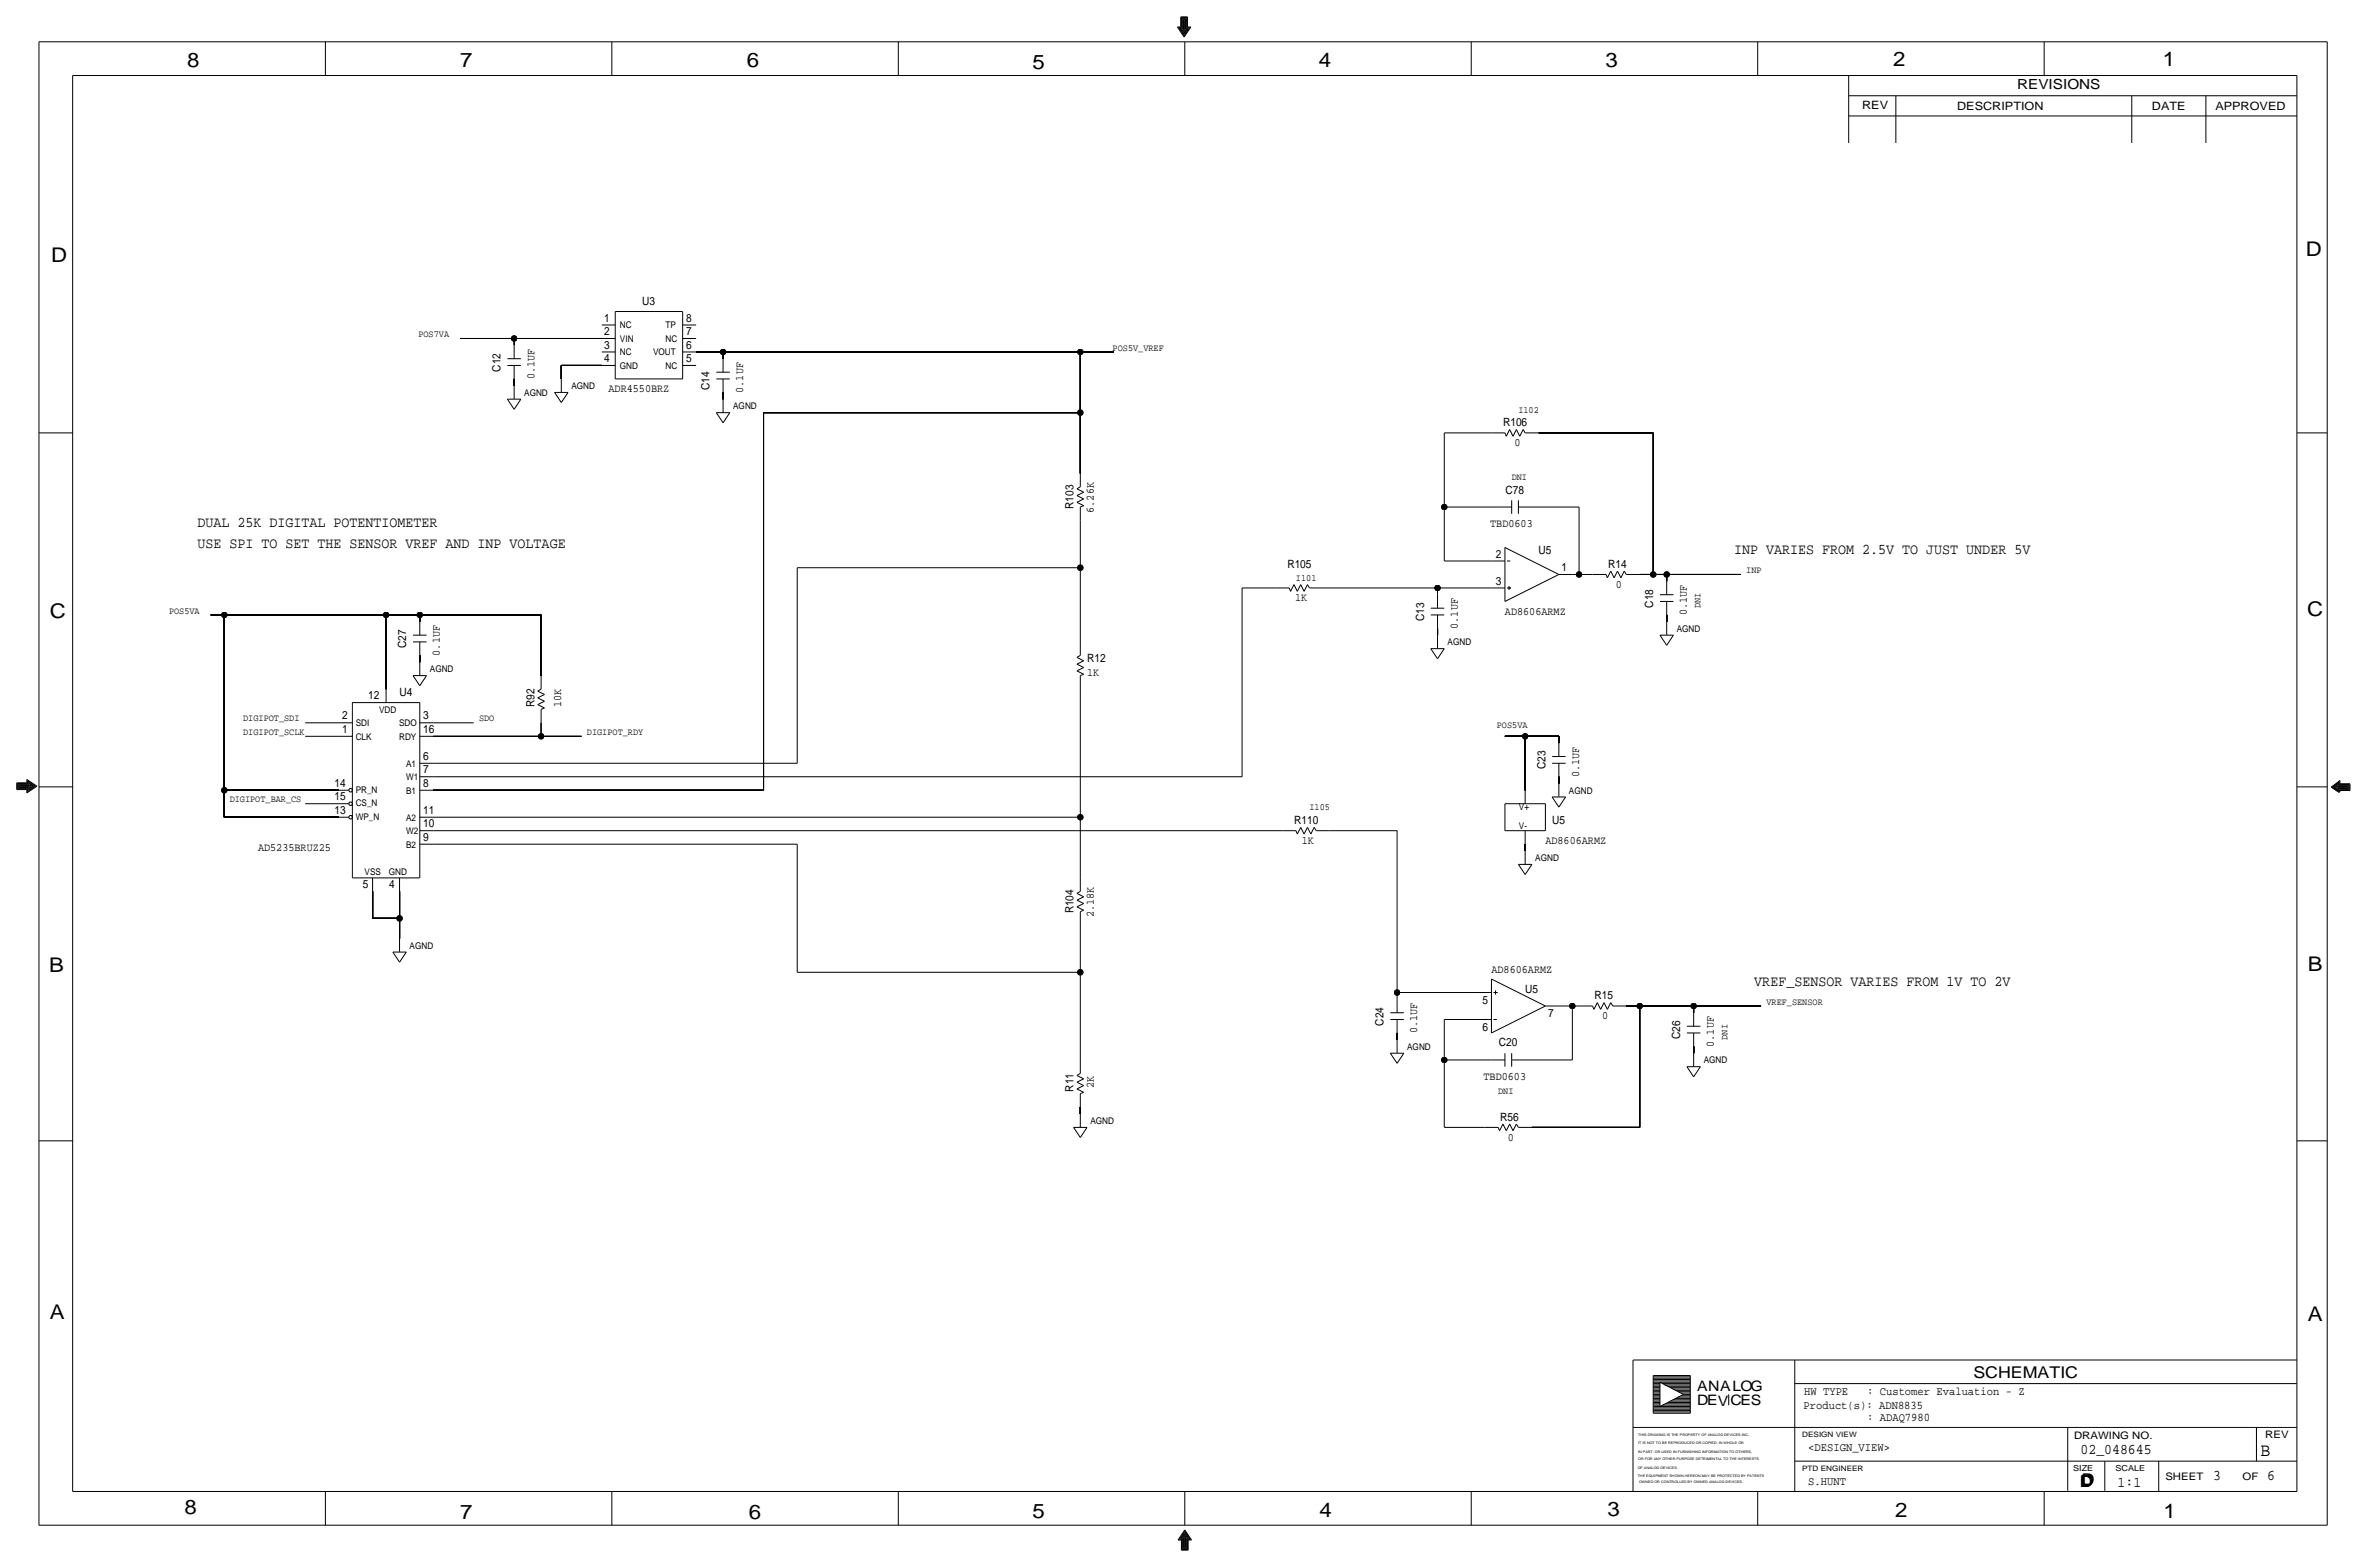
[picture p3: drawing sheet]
<svg xmlns="http://www.w3.org/2000/svg" width="892mm" height="590mm" viewBox="0 0 892 590" stroke-linecap="round" stroke-linejoin="round" font-family="sans-serif">
<defs><g id="words">
<g font-size="7.6">
<text x="70.6" y="25.4">8</text>
<text x="173.4" y="25.4">7</text>
<text x="281.4" y="25.1">6</text>
<text x="389.1" y="26.2">5</text>
<text x="497" y="25.4">4</text>
<text x="605" y="25.1">3</text>
<text x="713.4" y="24.9">2</text>
<text x="815" y="24.9">1</text>
<text x="19.3" y="98.8">D</text>
<text x="868.9" y="96.5">D</text>
<text x="18.8" y="232.7">C</text>
<text x="869.4" y="232.1">C</text>
<text x="869.6" y="365.8">B</text>
<text x="18.5" y="366">B</text>
<text x="18.8" y="496.8">A</text>
<text x="869.6" y="497.6">A</text>
<text x="69.6" y="570.5">8</text>
<text x="173.4" y="572.3">7</text>
<text x="282.2" y="572.3">6</text>
<text x="389.1" y="571.7">5</text>
<text x="497.3" y="571.5">4</text>
<text x="605.7" y="571.2">3</text>
<text x="714.2" y="571.5">2</text>
<text x="815.3" y="572">1</text>
</g>
<text font-size="7" x="851.9" y="548.4">B</text>
<g font-size="6.1">
<text x="743.7" y="518.9">SCHEMATIC</text>
<text x="783.8" y="560.3">D</text>
<text x="784.3" y="559.8">D</text>
</g>
<g font-size="5.6">
<text x="74.4" y="198.6">DUAL 25K DIGITAL POTENTIOMETER</text>
<text x="74.4" y="206.2">USE SPI TO SET THE SENSOR VREF AND INP VOLTAGE</text>
<text x="653.5" y="208.8">INP VARIES FROM 2.5V TO JUST UNDER 5V</text>
<text x="661.1" y="371.3">VREF_SENSOR VARIES FROM 1V TO 2V</text>
<text x="784" y="547.9">02_048645</text>
<text x="834.1" y="557.5">3</text>
<text x="854.4" y="557.5">6</text>
<text x="798" y="560.1">1:1</text>
</g>
<g font-size="5.4">
<text x="639.5" y="524.2">ANALOG</text>
<text x="639.5" y="529.3">DEV</text>
<text x="652.1" y="529.3">CES</text>
</g>
<text font-size="5.2" x="760.2" y="33.5">REVISIONS</text>
<g font-size="4.4">
<text x="679.9" y="525.5">HW TYPE</text>
<text x="703.6" y="525.5">: Customer Evaluation - Z</text>
<text x="679.7" y="530.9">Product(s): ADN8835</text>
<text x="703.6" y="535.2">: ADAQ7980</text>
<text x="681.4" y="546.6">&lt;DESIGN_VIEW&gt;</text>
<text x="681.4" y="559.3">S.HUNT</text>
</g>
<g font-size="4.3">
<text x="701.8" y="41.1">REV</text>
<text x="737.6" y="41.4">DESCRIPTION</text>
<text x="811" y="41.4">DATE</text>
<text x="834.8" y="41.4">APPROVED</text>
<text x="242" y="114.8">U3</text>
<text x="227.7" y="121.1">1</text>
<text x="258.5" y="121.1">8</text>
<text x="227.7" y="126.2">2</text>
<text x="227.7" y="131.3">3</text>
<text x="258.5" y="131.3">6</text>
<text x="258.5" y="126.2">7</text>
<text x="227.7" y="136.4">4</text>
<text x="258.5" y="136.4">5</text>
<text x="188.7" y="140" transform="rotate(-90 188.7 140)">C12</text>
<text x="201.4" y="142.8" transform="rotate(-90 201.4 142.8)">0.1UF</text>
<text x="229.3" y="147.8">ADR4550BRZ</text>
<text x="267.4" y="147.1" transform="rotate(-90 267.4 147.1)">C14</text>
<text x="280.1" y="147.9" transform="rotate(-90 280.1 147.9)">0.1UF</text>
<text x="566.4" y="160.5">R106</text>
<text x="570.8" y="168.1">0</text>
<text x="567.4" y="185.9">C78</text>
<text x="404.6" y="191.7" transform="rotate(-90 404.6 191.7)">R103</text>
<text x="412.2" y="193.1" transform="rotate(-90 412.2 193.1)">6.26K</text>
<text x="561.6" y="198.6">TBD0603</text>
<text x="579.8" y="208.8">U5</text>
<text x="485.1" y="213.9">R105</text>
<text x="563.7" y="210">2</text>
<text x="588.5" y="215.1">1</text>
<text x="606" y="213.9">R14</text>
<text x="563.7" y="220.2">3</text>
<text x="608.9" y="221.5">0</text>
<text x="488" y="226.6">1K</text>
<text x="536.7" y="233.9" transform="rotate(-90 536.7 233.9)">C13</text>
<text x="567.1" y="231.6">AD8606ARMZ</text>
<text x="623" y="228.9" transform="rotate(-90 623 228.9)">C18</text>
<text x="635.7" y="231.7" transform="rotate(-90 635.7 231.7)">0.1UF</text>
<text x="549.4" y="236.8" transform="rotate(-90 549.4 236.8)">0.1UF</text>
<text x="153.1" y="244.1" transform="rotate(-90 153.1 244.1)">C27</text>
<text x="165.8" y="247" transform="rotate(-90 165.8 247)">0.1UF</text>
<text x="409.6" y="249.4">R12</text>
<text x="409.7" y="254.5">1K</text>
<text x="138.7" y="263.4">12</text>
<text x="150.6" y="262.1">U4</text>
<text x="201.4" y="266.4" transform="rotate(-90 201.4 266.4)">R92</text>
<text x="211.5" y="266.4" transform="rotate(-90 211.5 266.4)">10K</text>
<text x="128.9" y="271">2</text>
<text x="159.5" y="271">3</text>
<text x="128.9" y="276.1">1</text>
<text x="159.5" y="276.1">16</text>
<text x="159.5" y="286.3">6</text>
<text x="159.5" y="291.3">7</text>
<text x="582.4" y="289.8" transform="rotate(-90 582.4 289.8)">C23</text>
<text x="595.1" y="292.7" transform="rotate(-90 595.1 292.7)">0.1UF</text>
<text x="126" y="296.4">14</text>
<text x="159.5" y="296.4">8</text>
<text x="126" y="301.5">15</text>
<text x="126" y="306.6">13</text>
<text x="159.5" y="311.7">10</text>
<text x="159.5" y="306.6">11</text>
<text x="487.7" y="310.4">R110</text>
<text x="584.9" y="310.4">U5</text>
<text x="159.5" y="316.7">9</text>
<text x="97.2" y="320.5">AD5235BRUZ25</text>
<text x="490.6" y="318">1K</text>
<text x="582.4" y="318">AD8606ARMZ</text>
<text x="136.8" y="334.5">5</text>
<text x="146.7" y="334.5">4</text>
<text x="404.6" y="344.1" transform="rotate(-90 404.6 344.1)">R104</text>
<text x="412.2" y="345.5" transform="rotate(-90 412.2 345.5)">2.18K</text>
<text x="562.1" y="366.6">AD8606ARMZ</text>
<text x="574.8" y="373.9">U5</text>
<text x="600.9" y="376.4">R15</text>
<text x="558.6" y="378.1">5</text>
<text x="583.4" y="383.1">7</text>
<text x="521.4" y="386.3" transform="rotate(-90 521.4 386.3)">C24</text>
<text x="534.1" y="389.2" transform="rotate(-90 534.1 389.2)">0.1UF</text>
<text x="558.6" y="388.2">6</text>
<text x="603.8" y="384">0</text>
<text x="564.8" y="394.2">C20</text>
<text x="633.2" y="391.4" transform="rotate(-90 633.2 391.4)">C26</text>
<text x="645.9" y="394.3" transform="rotate(-90 645.9 394.3)">0.1UF</text>
<text x="559.1" y="406.9">TBD0603</text>
<text x="404.6" y="411.2" transform="rotate(-90 404.6 411.2)">R11</text>
<text x="412.2" y="409.8" transform="rotate(-90 412.2 409.8)">2K</text>
<text x="565.4" y="422.1">R56</text>
<text x="568.2" y="429.8">0</text>
</g>
<g font-size="3.9">
<text x="781.6" y="542.1">DRAWING NO.</text>
<text x="853.6" y="541.8">REV</text>
<text x="816" y="557.4">SHEET</text>
<text x="845.1" y="557.5">OF</text>
</g>
<g font-size="3.6">
<text x="157.7" y="127">POS7VA</text>
<text x="419.3" y="132.1">POS5V_VREF</text>
<text x="572.2" y="155.4">I102</text>
<text x="569.7" y="180.8">DNI</text>
<text x="658.1" y="215.9">INP</text>
<text x="488.4" y="218.9">I101</text>
<text x="63.7" y="231.1">POS5VA</text>
<text x="640.8" y="229.1" transform="rotate(-90 640.8 229.1)">DNI</text>
<text x="91.6" y="271.8">DIGIPOT_SDI</text>
<text x="180.5" y="271.8">SDO</text>
<text x="564.1" y="274.3">POS5VA</text>
<text x="91.6" y="276.9">DIGIPOT_SCLK</text>
<text x="221.2" y="276.9">DIGIPOT_RDY</text>
<text x="86.6" y="302.3">DIGIPOT_BAR_CS</text>
<text x="493.5" y="305.3">I105</text>
<text x="665.7" y="378.5">VREF_SENSOR</text>
<text x="651" y="391.7" transform="rotate(-90 651 391.7)">DNI</text>
<text x="564.6" y="412">DNI</text>
</g>
<g font-size="3.5">
<text x="233.6" y="123.7">NC</text>
<text x="250.8" y="123.7">TP</text>
<text x="233.6" y="128.8">VIN</text>
<text x="250.8" y="128.8">NC</text>
<text x="233.6" y="133.9">NC</text>
<text x="246.1" y="133.9">VOUT</text>
<text x="233.6" y="138.9">GND</text>
<text x="250.8" y="138.9">NC</text>
<text x="197.6" y="149.1">AGND</text>
<text x="215.3" y="146.6">AGND</text>
<text x="276.3" y="154.2">AGND</text>
<text x="631.9" y="238">AGND</text>
<text x="545.5" y="243.1">AGND</text>
<text x="162" y="253.2">AGND</text>
<text x="142.8" y="268.5">VDD</text>
<text x="134.1" y="273.6">SDI</text>
<text x="150.4" y="273.6">SDO</text>
<text x="134.1" y="278.6">CLK</text>
<text x="150.4" y="278.6">RDY</text>
<text x="153" y="293.9">W1</text>
<text x="153" y="288.8">A1</text>
<text x="134.1" y="298.7">PR_N</text>
<text x="153" y="299">B1</text>
<text x="591.3" y="299">AGND</text>
<text x="134.1" y="303.8">CS_N</text>
<text x="572.4" y="305.3">V+</text>
<text x="134.1" y="308.9">WP_N</text>
<text x="153" y="309.1">A2</text>
<text x="153" y="314.2">W2</text>
<text x="572.4" y="312.4">V-</text>
<text x="153" y="319.3">B2</text>
<text x="137.4" y="329.4">VSS</text>
<text x="146.6" y="329.4">GND</text>
<text x="578.6" y="324.4">AGND</text>
<text x="154.4" y="357.4">AGND</text>
<text x="530.3" y="395.5">AGND</text>
<text x="642.1" y="400.6">AGND</text>
<text x="410.9" y="423.4">AGND</text>
</g>
<g font-size="3.1">
<text x="781.3" y="554">SIZE</text>
<text x="797.3" y="554">SCALE</text>
</g>
<g font-size="2.8">
<text x="679.1" y="541.3">DESIGN VIEW</text>
<text x="679.1" y="554">PTD ENGINEER</text>
</g>
<g font-size="1.3">
<text x="617.3" y="541.1">THIS DRAWING IS THE PROPERTY OF ANALOG DEVICES INC.</text>
<text x="617.3" y="543.9">IT IS NOT TO BE REPRODUCED OR COPIED, IN WHOLE OR</text>
<text x="617.3" y="547.2">IN PART, OR USED IN FURNISHING INFORMATION TO OTHERS,</text>
<text x="617.3" y="550">OR FOR ANY OTHER PURPOSE DETRIMENTAL TO THE INTERESTS</text>
<text x="617.2" y="553.2">OF ANALOG DEVICES.</text>
<text x="617.2" y="556.3">THE EQUIPMENT SHOWN HEREON MAY BE PROTECTED BY PATENTS</text>
<text x="617.7" y="558.8">OWNED OR CONTROLLED BY OWNED ANALOG DEVICES.</text>
</g>
</g></defs>
<!-- layer: Nets -->
<g fill="none" stroke="#000" stroke-width=".38">
<path d="M173.4 127.5h20.4zM193.8 127.5h33zM193.8 127.5v2.5zM211.5 137.7v5zM211.5 137.7h15.3zM262.3 132.6h10.2zM272.5 132.6h134.6zM272.5 132.6v2.5zM407.1 132.6h12.7zM407.1 132.6v22.8zM193.8 142.7v2.6zM272.5 147.8v2.6z"/>
<path d="M287.7 155.4v142.3zM287.7 155.4h119.4zM407.1 155.4v22.9zM544.3 163.1h17.8zM544.3 163.1v27.9zM579.8 163.1h43.2zM623 163.1v53.3zM407.1 196.1v17.8zM544.3 191h20.3zM544.3 191v20.3zM577.3 191h17.8zM595.1 191v25.4z"/>
<path d="M300.4 213.9v73.6zM300.4 213.9h106.7zM407.1 213.9v27.9zM544.3 211.3h17.8zM592.5 216.4h2.6zM595.1 216.4h5.1zM617.9 216.4h5.1zM623 216.4h5.1zM628.1 216.4v2.5zM628.1 216.4h27.9zM79.5 231.6h5zM84.5 231.6v66.1z"/>
<path d="M84.5 231.6h61zM145.5 231.6v28zM145.5 231.6h12.7zM158.2 231.6h45.7zM158.2 231.6v2.6zM203.9 231.6v22.9zM468.1 221.5v71.1zM468.1 221.5h12.7zM498.6 221.5h43.1zM541.7 236.7v2.6zM541.7 221.5v2.5zM541.7 221.5h20.4z"/>
<path d="M628.1 231.6v2.6zM158.2 246.9v2.5zM407.1 259.6v48.2zM115 277.4h12.7zM115 272.3h12.7zM163.3 277.4h40.6zM163.3 272.3h15.2zM203.9 272.3v5.1zM203.9 277.4h15.3zM567.1 277.4h7.7zM574.8 277.4v20.3zM574.8 277.4h12.7z"/>
<path d="M587.5 277.4v2.5zM84.5 297.7v10.1zM84.5 297.7h43.2zM163.3 287.5h137.1zM163.3 292.6h304.8zM163.3 297.7h124.4zM587.5 292.6v2.5zM84.5 307.8h43.2zM115 302.8h12.7zM163.3 312.9h320zM163.3 307.8h243.8zM163.3 318h137.1z"/>
<path d="M300.4 318v48.3zM407.1 307.8v22.9zM501.1 312.9h25.4zM526.5 312.9v61zM574.8 318v2.5zM140.4 335.8v10.1zM150.6 335.8v10.1zM140.4 345.9h10.2zM150.6 345.9v7.7zM407.1 348.5v17.8zM300.4 366.3h106.7zM407.1 366.3v33z"/>
<path d="M526.5 373.9v2.5zM526.5 373.9h30.5zM587.5 379h5zM592.5 379v20.3zM592.5 379h2.6zM612.9 379h5zM617.9 379h20.4zM617.9 379v45.7zM638.3 379v2.5zM638.3 379h25.4zM526.5 389.1v2.6zM544.3 399.3h17.8z"/>
<path d="M544.3 399.3v25.4zM544.3 384v15.3zM544.3 384h12.7zM574.8 399.3h17.7zM638.3 394.2v2.5zM407.1 417.1v2.5zM544.3 424.7h15.2zM577.3 424.7h40.6z"/>
</g>
<g fill="#000" stroke="#000" stroke-width=".38">
<circle cx="193.8" cy="127.5" r="1.07"/>
<circle cx="272.5" cy="132.6" r="1.07"/>
<circle cx="407.1" cy="132.6" r="1.07"/>
<circle cx="407.1" cy="155.4" r="1.07"/>
<circle cx="544.3" cy="191" r="1.07"/>
<circle cx="407.1" cy="213.9" r="1.07"/>
<circle cx="595.1" cy="216.4" r="1.07"/>
<circle cx="623" cy="216.4" r="1.07"/>
<circle cx="628.1" cy="216.4" r="1.07"/>
<circle cx="84.5" cy="231.6" r="1.07"/>
<circle cx="145.5" cy="231.6" r="1.07"/>
<circle cx="158.2" cy="231.6" r="1.07"/>
<circle cx="541.7" cy="221.5" r="1.07"/>
<circle cx="203.9" cy="277.4" r="1.07"/>
<circle cx="574.8" cy="277.4" r="1.07"/>
<circle cx="84.5" cy="297.7" r="1.07"/>
<circle cx="407.1" cy="307.8" r="1.07"/>
<circle cx="150.6" cy="345.9" r="1.07"/>
<circle cx="407.1" cy="366.3" r="1.07"/>
<circle cx="526.5" cy="373.9" r="1.07"/>
<circle cx="592.5" cy="379" r="1.07"/>
<circle cx="617.9" cy="379" r="1.07"/>
<circle cx="638.3" cy="379" r="1.07"/>
<circle cx="544.3" cy="399.3" r="1.07"/>
</g>
<!-- layer: Components -->
<g fill="none" stroke="#000" stroke-width=".38">
<path d="M231.9 117.3h25.4zM231.9 117.3v25.4zM257.3 117.3v25.4zM191.2 137.7h5.1zM191.2 135.1h5.1zM193.8 137.7v5zM193.8 130v5.1zM226.8 132.6h5.1zM226.8 122.4h5.1zM226.8 127.5h5.1zM226.8 137.7h5.1zM257.3 127.5h5z"/>
<path d="M257.3 137.7h5zM257.3 122.4h5zM257.3 132.6h5zM272.5 135.1v5.1zM191.2 150.4l2.6 3.8zM191.2 150.4h5.1zM193.8 145.3v5zM196.3 150.4l-2.5 3.8zM209 147.8h5.1zM209 147.8l2.5 3.8zM211.5 142.7v5zM214.1 147.8l-2.6 3.8z"/>
<path d="M231.9 142.7h25.4zM270 155.4h5zM270 155.4l2.5 3.9zM270 142.7h5zM270 140.2h5zM272.5 150.4v4.9zM272.5 142.7v5.1zM275 155.4l-2.5 3.9zM407.1 178.3v5.1zM562.1 163.1h5zM567.1 163.1l.5 1.2zM568.9 161.8l1.3 2.5z"/>
<path d="M568.9 161.8l-1.3 2.5zM571.4 161.8l1.3 2.5zM571.4 161.8l-1.2 2.5zM574 161.8l.8 1.3zM574 161.8l-1.3 2.5zM574.8 163.1h5zM405.8 184.1l2.6 1.3zM405.8 186.7l2.6 1.3zM405.8 189.2l2.6 1.3zM405.8 184.1l1.3-.7zM405.8 186.7l2.6-1.3zM405.8 189.2l2.6-1.2z"/>
<path d="M407.1 191v5.1zM407.1 191l1.3-.5zM564.6 191h5.1zM569.7 188.5v5zM572.2 188.5v5zM572.2 191h5.1zM562.1 211.3h5zM567.1 206.2l20.4 10.2zM567.1 206.2v20.4zM567.9 211.3h1.3zM587.5 216.4h5zM600.2 216.4h5z"/>
<path d="M605.2 216.4l.5 1.3zM607 215.1l1.3 2.6zM607 215.1l-1.3 2.6zM609.5 215.1l1.3 2.6zM609.5 215.1l-1.2 2.6zM612.1 215.1l.8 1.3zM612.1 215.1l-1.3 2.6zM612.9 216.4h5zM628.1 218.9v5.1zM155.7 239.3h5zM158.2 234.2v5.1zM480.8 221.5h5.1z"/>
<path d="M485.9 221.5l.5 1.3zM487.6 220.2l1.3 2.6zM487.6 220.2l-1.2 2.6zM490.2 220.2l-1.3 2.6zM490.2 220.2l1.2 2.6zM492.7 220.2l.8 1.3zM492.7 220.2l-1.3 2.6zM493.5 221.5h5.1zM539.2 231.6h5.1zM539.2 229.1h5.1zM541.7 239.3v4.9zM541.7 231.6v5.1z"/>
<path d="M541.7 224v5.1zM562.1 221.5h5zM567.1 226.6l20.4-10.2zM567.9 221.5h1.5zM568.7 221.5h.7zM568.7 220.7v1.5zM625.6 239.3l2.5 3.8zM625.6 226.6h5zM625.6 224h5zM625.6 239.3h5zM628.1 234.2v5zM628.1 226.6v5z"/>
<path d="M630.6 239.3l-2.5 3.8zM145.5 259.6v5.1zM155.7 254.5h5zM155.7 241.8h5zM155.7 254.5l2.5 3.8zM158.2 241.8v5.1zM158.2 249.4v5zM160.7 254.5l-2.5 3.8zM203.9 254.5v5.1zM405.8 247.7l2.6 1.2zM405.8 250.2l2.6 1.3zM405.8 252.7l2.6 1.3z"/>
<path d="M405.8 247.6l1.3-.7zM405.8 250.2l2.6-1.3zM405.8 252.7l2.6-1.2zM407.1 254.5v5.1zM407.1 241.8v5.1zM407.1 254.5l1.3-.5zM539.2 244.3l2.5 3.9zM539.2 244.3h5.1zM544.3 244.3l-2.6 3.9zM127.7 277.4h5.1zM127.7 272.3h5.1zM132.8 264.7h25.4z"/>
<path d="M132.8 264.7v66zM158.2 277.4h5.1zM158.2 272.3h5.1zM158.2 264.7v66zM202.6 260.4l2.6 1.2zM202.6 262.9l2.6 1.3zM202.6 265.4l2.6 1.3zM202.6 260.3l1.3-.7zM202.6 262.9l2.6-1.3zM202.6 265.4l2.6-1.2zM203.9 267.2v5.1zM203.9 267.2l1.3-.5z"/>
<path d="M587.5 279.9v5.1zM127.7 297.7h3.8zM158.2 297.7h5.1zM158.2 292.6h5.1zM158.2 287.5h5.1zM574.8 297.7v5.1zM584.9 287.5h5.1zM584.9 285h5.1zM587.5 287.5v5.1zM587.5 295.1v5zM127.7 307.8h3.8zM127.7 302.8h3.8z"/>
<path d="M158.2 318h5.1zM158.2 312.9h5.1zM158.2 307.8h5.1zM483.3 312.9h5.1zM488.4 312.9l.5 1.3zM490.2 311.7l-1.3 2.5zM490.2 311.7l1.2 2.5zM492.7 311.7l1.3 2.5zM492.7 311.7l-1.3 2.5zM495.2 311.7l.8 1.2zM495.2 311.7l-1.2 2.5zM496 312.9h5.1z"/>
<path d="M567.1 302.8v10.1zM567.1 312.9h15.3zM567.1 302.8h15.3zM574.8 312.9v5.1zM582.4 302.8v10.1zM584.9 300.2l2.6 3.8zM584.9 300.2h5.1zM590 300.2l-2.5 3.8zM132.8 330.7h25.4zM140.4 330.7v5.1zM150.6 330.7v5.1zM405.8 336.6l2.6 1.2z"/>
<path d="M405.8 339.1l2.6 1.3zM405.8 336.5l1.3-.7zM405.8 339.1l2.6-1.3zM407.1 330.7v5.1zM572.2 325.6l2.6 3.8zM572.2 325.6h5.1zM574.8 320.5v5zM577.3 325.6l-2.5 3.8zM148 358.6l2.6 3.9zM148 358.6h5.1zM150.6 353.6v4.9zM153.1 358.6l-2.5 3.9z"/>
<path d="M405.8 341.6l2.6 1.3zM405.8 341.6l2.6-1.2zM407.1 343.4v5.1zM407.1 343.4l1.3-.5zM526.5 376.4v5.1zM557 373.9h5.1zM562.1 368.8v20.3zM562.1 368.8l20.3 10.2zM562.8 373.9h1.5zM563.6 373.9h.7zM563.6 373.1v1.6zM582.4 379h5.1z"/>
<path d="M595.1 379h5.1zM600.2 379l.5 1.2zM601.9 377.7l1.3 2.5zM601.9 377.7l-1.2 2.5zM604.5 377.7l-1.3 2.5zM604.5 377.7l1.2 2.5zM607 377.7l.8 1.3zM607 377.7l-1.3 2.5zM607.8 379h5.1zM407.1 399.3v5.1zM524 396.7l2.5 3.9zM524 384h5z"/>
<path d="M524 381.5h5zM524 396.7h5zM526.5 391.7v4.9zM526.5 384v5.1zM529 396.7l-2.5 3.9zM557 384h5.1zM562.1 399.3h5zM562.1 389.1l20.3-10.1zM562.8 384h1.3zM567.1 396.7v5.1zM569.7 399.3h5.1zM569.7 396.7v5.1z"/>
<path d="M635.7 389.1h5.1zM635.7 386.6h5.1zM638.3 389.1v5.1zM638.3 381.5v5.1zM638.3 396.7v5zM405.8 405.1l2.6 1.3zM405.8 407.7l2.6 1.2zM405.8 410.2l2.6 1.3zM405.8 405.1l1.3-.7zM405.8 407.7l2.6-1.3zM405.8 410.2l2.6-1.3zM407.1 419.6v5z"/>
<path d="M407.1 412v5.1zM407.1 412l1.3-.5zM635.7 401.8l2.6 3.8zM635.7 401.8h5.1zM640.8 401.8l-2.5 3.8zM404.6 424.7h5.1zM404.6 424.7l2.5 3.8zM409.7 424.7l-2.6 3.8zM559.5 424.7h5.1zM564.6 424.7l.5 1.3zM566.4 423.4l-1.3 2.6zM566.4 423.4l1.2 2.6z"/>
<path d="M568.9 423.4l1.3 2.6zM568.9 423.4l-1.3 2.6zM571.4 423.4l.8 1.3zM571.4 423.4l-1.2 2.6zM572.2 424.7h5.1z"/>
<circle cx="132.1" cy="297.7" r=".67"/>
<circle cx="132.1" cy="307.9" r=".67"/>
<circle cx="132.1" cy="302.8" r=".67"/>
</g>
<!-- layer: Page Border and Title Block -->
<g fill="none" stroke="#000" stroke-width=".38">
<path d="M14.7 15.7v558.8zM14.7 15.7h862.3zM122.6 15.7v12.7zM230.6 15.7v12.7zM338.5 15.7v12.7zM443.7 10.2h1.3zM443.7 10.2l2.5 3.8zM444.2 10.4h1zM444.2 10.4l2 3.1zM444.7 10.7l1.5 2.3zM444.7 10.7h.8zM445 6.4h2.5z"/>
<path d="M445 6.4v3.8zM445.2 6.6v3.8zM445.2 6.6h2zM445.2 10.9h.5zM445.2 10.9l1 1.5zM445.5 6.9v3.8zM445.5 6.9h1.5zM445.7 11.2l.5 .7zM445.7 11.2h.3zM445.7 7.1v3.8zM445.7 7.1h1zM446 7.4v3.8z"/>
<path d="M446 7.4h.5zM446.2 7.6v4.1zM446.5 11.2h.2zM446.5 7.4v3.8zM446.5 15.7v12.7zM446.7 10.9h.5zM446.7 11.2l-.5 .7zM446.7 7.1v3.8zM447 10.7h.8zM447 6.9v3.8zM447.2 10.4h1.1zM447.2 6.6v3.8z"/>
<path d="M447.2 10.9l-1 1.5zM447.5 10.2h1.3zM447.5 6.4v3.8zM447.8 10.7l-1.6 2.3zM448.3 10.4l-2.1 3.1zM448.8 10.2l-2.6 3.8zM554.4 15.7v12.7zM662.4 15.7v12.7zM770.3 15.7v12.7zM877 15.7v558.8zM27.4 28.4h838.2zM27.4 28.4v533.4z"/>
<path d="M696.7 36.1h168.9zM696.7 28.4v25.4zM714.5 36.1v17.7zM803.4 36.1v17.7zM831.3 36.1v17.7zM865.6 28.4v533.4zM696.7 43.7h168.9zM14.7 163.1h12.7zM865.6 163.1h11.4zM6.3 294.9h3.8zM6.3 294.9v2.5zM6.3 297.4h3.8z"/>
<path d="M6.6 297.2h3.8zM6.6 295.1v2.1zM6.6 295.1h3.8zM6.8 295.4v1.5zM6.8 295.4h3.8zM6.8 296.9h3.8zM7.1 296.7h3.8zM7.1 295.7v1zM7.1 295.7h3.8zM7.3 296.4h3.8zM7.3 295.9v.5zM7.3 295.9h3.8z"/>
<path d="M7.6 296.2h4zM10.1 297.4v1.3zM10.1 298.7l3.8-2.5zM10.1 293.6v1.3zM10.1 293.6l3.8 2.6zM10.4 298.2l3-2zM10.4 297.2v1zM10.4 294.1v1zM10.4 294.1l3 2.1zM10.6 297.7l2.3-1.5zM10.6 296.9v.8zM10.6 294.6v.8z"/>
<path d="M10.6 294.6l2.3 1.6zM10.9 295.1v.6zM10.9 295.1l1.5 1.1zM10.9 296.7v.5zM10.9 297.2l1.5-1zM11.1 296.7l.8-.5zM11.1 295.7v.2zM11.1 295.7l.8 .5zM11.1 296.4v.3zM14.7 296.4h12.7zM865.6 296.4h11.4zM878.5 296.5l3-2z"/>
<path d="M878.5 296.5l3 2.1zM878.7 296.5l3.1-2.5zM878.7 296.5l3.1 1.8zM879 296.5l2.3 1.5zM879 296.5l2.3-1.5zM879.5 296.5l1.5-1zM879.5 296.5l1.5 1zM880 296.5l.8-.5zM880 296.5l.8 .5zM880.3 296.5h4zM880.8 296.8h3.8zM880.8 296.3h3.8z"/>
<path d="M880.8 296v.3zM880.8 296.8v.2zM881 297h3.8zM881 296h3.8zM881 295.5v.5zM881 297v.5zM881.3 295.8h3.8zM881.3 295v.8zM881.3 297.3v.7zM881.3 297.3h3.8zM881.5 295.5h3.8zM881.5 294.5v1z"/>
<path d="M881.5 297.5v1.1zM881.5 297.5h3.8zM881.8 297.8h3.8zM881.8 297.8v.5zM881.8 294v1.2zM881.8 295.2h3.8zM884.6 296.3v.5zM884.8 296v1zM885.1 295.8v1.5zM885.3 295.5v2zM885.6 295.2v2.6zM14.7 429.8h12.7z"/>
<path d="M865.6 429.8h11.4zM615.4 512.3v49.5zM615.4 512.3h250.2zM623 518.2h14zM623 518.7h14zM623 519.7h14zM623 519.2h14zM623 518.2v14.2zM637 518.2v14.2zM676.4 512.3v49.5zM615.4 537.7h250.2zM623 528.3h2.6z"/>
<path d="M623 529.3h2.6zM623 529.8h14zM623 520.7h14zM623 532.4h14zM623 531.9h14zM623 531.4h14zM623 530.4h14zM623 530.9h14zM623 526.3h2.6zM623 525.3h2.6zM623 527.3h2.6zM623 525.8h2.6z"/>
<path d="M623 527.8h2.6zM623 528.8h2.6zM623 526.8h2.6zM623 523.2h2.6zM623 524.8h2.6zM623 523.7h2.6zM623 522.7h2.6zM623 524.3h2.6zM623 521.7h2.6zM623 521.2h2.6zM623 522.2h2.6zM623 520.2h14z"/>
<path d="M625.6 529.8l8.8-4.5zM625.6 520.7v9.1zM625.6 520.7l8.8 4.6zM626.6 529.3h10.4zM626.6 521.2h10.4zM627.3 521.7h9.7zM627.6 528.8h9.4zM628.3 522.2h8.7zM628.6 528.3h8.4zM629.6 527.8h7.4zM629.6 522.7h7.4zM630.4 527.3h6.6z"/>
<path d="M630.4 523.2h6.6zM631.4 523.7h5.6zM631.4 526.8h5.6zM632.4 526.3h4.6zM632.4 524.3h4.6zM633.4 525.8h3.6zM633.4 524.8h3.6zM634.4 525.3h2.6zM651.5 525.3v4zM676.4 521.2h189.2zM779.2 537.7v23.9zM850.3 537.7v12.7z"/>
<path d="M676.4 550.4h189.2zM793.2 550.4v11.2zM813.5 550.4v11.4zM14.7 574.5h862.3zM27.4 561.8h838.2zM122.6 561.8v12.7zM230.6 561.8v12.7zM338.5 561.8v12.7zM444.4 579.9h1.1zM445 579.6h.7zM445.5 579.9v3.8zM445.5 579.4h.5z"/>
<path d="M445.7 579.6v3.8zM446 579.1h.2zM446 579.4v3.8zM446.2 579.1v3.8zM446.5 576.8l-2.1 3.1zM446.5 577.9l-1 1.5zM446.5 561.8v12.7zM446.5 576.3l-2.6 3.8zM446.5 576.8l2 3.1zM446.5 577.3l1.5 2.3zM446.5 578.6v4.1zM446.5 578.4l.5 .7z"/>
<path d="M446.5 577.9l1 1.5zM446.5 577.3l-1.5 2.3zM446.5 578.4l-.5 .7zM446.5 576.3l2.5 3.8zM446.7 579.1h.3zM446.7 579.1v3.8zM447 579.4h.5zM447 579.4v3.8zM447.2 579.6v3.8zM447.2 579.6h.8zM447.5 579.9v3.8zM447.5 579.9h1z"/>
<path d="M554.4 561.8v12.7zM662.4 561.8v12.7zM770.3 561.8v12.7zM443.9 580.1h1.3zM445.2 583.9h2.6zM445.2 580.1v3.8zM445.5 583.7h2zM445.7 583.4h1.5zM446 583.2h1zM446.2 582.9h.5zM447.8 580.1v3.8zM447.8 580.1h1.2z"/>
</g>
<use href="#words"/>
</svg>
